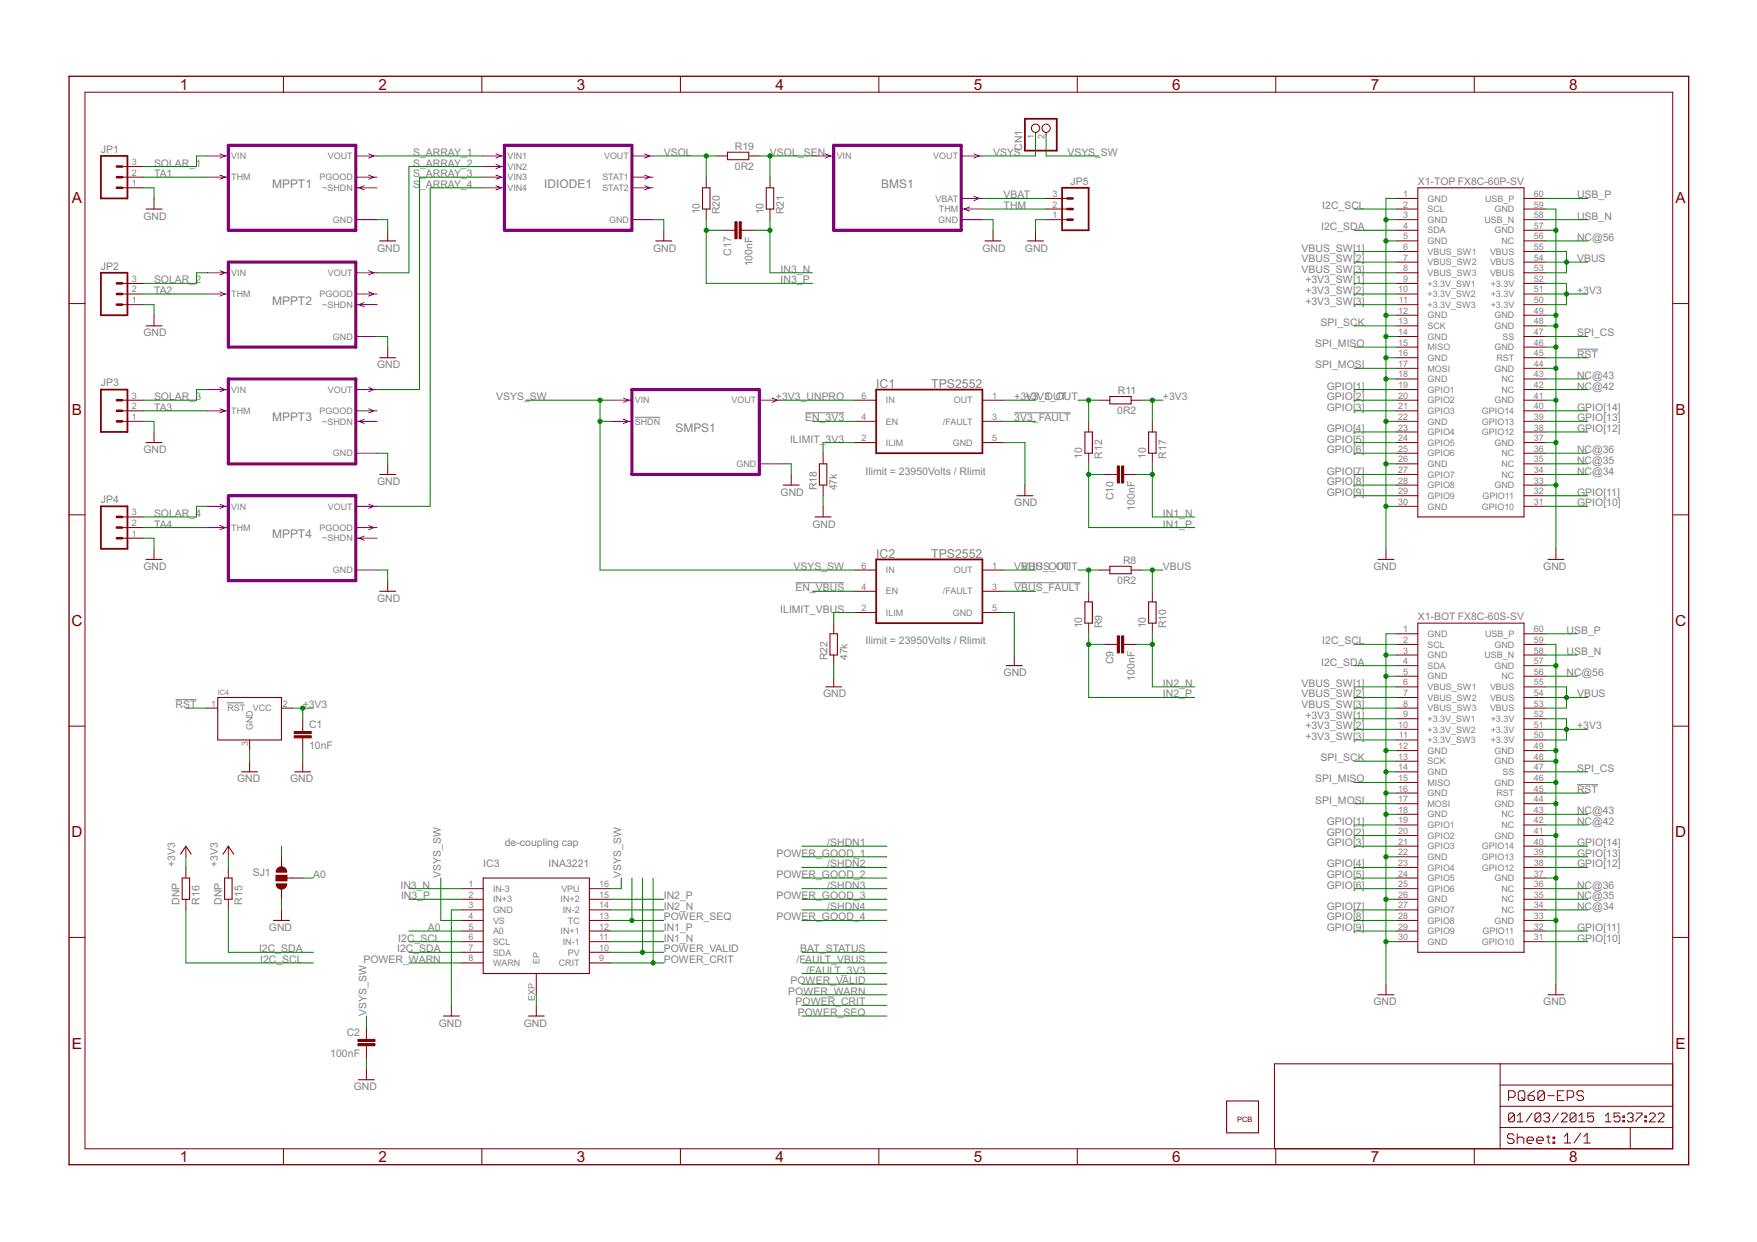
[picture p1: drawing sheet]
<svg xmlns="http://www.w3.org/2000/svg" width="420mm" height="297mm" viewBox="0 0 420 297" stroke-linecap="round" stroke-linejoin="round" font-family="sans-serif">
<defs><g id="words">
<g font-size="4.1" fill="#800000">
<text x="43" y="21.4">1</text>
<text x="90.5" y="21.4">2</text>
<text x="138" y="21.4">3</text>
<text x="185.4" y="21.4">4</text>
<text x="232.9" y="21.4">5</text>
<text x="280.3" y="21.4">6</text>
<text x="327.8" y="21.4">7</text>
<text x="375.3" y="21.4">8</text>
<text x="17.2" y="48.6">A</text>
<text x="400.7" y="48.6">A</text>
<text x="17.2" y="99.2">B</text>
<text x="400.7" y="99.2">B</text>
<text x="17.1" y="149.7">C</text>
<text x="400.6" y="149.7">C</text>
<text x="17.1" y="200.2">D</text>
<text x="400.6" y="200.2">D</text>
<text x="17.2" y="250.8">E</text>
<text x="400.7" y="250.8">E</text>
<text x="43" y="277.9">1</text>
<text x="90.5" y="277.9">2</text>
<text x="138" y="277.9">3</text>
<text x="185.4" y="277.9">4</text>
<text x="232.9" y="277.9">5</text>
<text x="280.3" y="277.9">6</text>
<text x="327.8" y="277.9">7</text>
<text x="375.3" y="277.9">8</text>
</g>
<g font-size="3.3" fill="#808080">
<text x="209.5" y="92.7">IC1</text>
<text x="222.7" y="92.7">TPS2552</text>
<text x="209.5" y="133.3">IC2</text>
<text x="222.7" y="133.3">TPS2552</text>
</g>
<g font-size="3.2" fill="#808080">
<text x="65.1" y="44.9">MPPT1</text>
<text x="130.2" y="44.9">IDIODE1</text>
<text x="210.7" y="44.9">BMS1</text>
<text x="65.1" y="72.8">MPPT2</text>
<text x="65.1" y="100.8">MPPT3</text>
<text x="161.5" y="103.3">SMPS1</text>
<text x="65.1" y="128.7">MPPT4</text>
</g>
<g font-size="2.8" fill="#808080">
<text x="175.7" y="35.8">R19</text>
<text x="24.1" y="36.5">JP1</text>
<text x="36.8" y="39.8">SOLAR_1</text>
<text x="98.8" y="37.3">S_ARRAY_1</text>
<text x="98.8" y="39.8">S_ARRAY_2</text>
<text x="158.7" y="37.3">VSOL</text>
<text x="175.7" y="40.6">0R2</text>
<text x="184.1" y="37.3">VSOL_SEN</text>
<text x="237.5" y="37.3">VSYS</text>
<text x="244.4" y="36" transform="rotate(-90 244.4 36)">CN1</text>
<text x="255.2" y="37.3">VSYS_SW</text>
<text x="36.8" y="42.4">TA1</text>
<text x="98.8" y="44.9">S</text>
<text x="98.8" y="42.4">S_ARRAY_3</text>
<text x="100.4" y="44.9">_ARRAY_4</text>
<text x="240" y="47.5">VBAT</text>
<text x="256" y="44.2">JP5</text>
<text x="339.1" y="44.2">X1-TOP FX8C-60P-SV</text>
<text x="377.1" y="47.5">USB_P</text>
<text x="34.3" y="52.5">GND</text>
<text x="167.4" y="51.3" transform="rotate(-90 167.4 51.3)">10</text>
<text x="172.2" y="51.3" transform="rotate(-90 172.2 51.3)">R20</text>
<text x="182.6" y="51.3" transform="rotate(-90 182.6 51.3)">10</text>
<text x="187.4" y="51.3" transform="rotate(-90 187.4 51.3)">R21</text>
<text x="240" y="50">THM</text>
<text x="316.2" y="50">I2C_SCL</text>
<text x="377.1" y="52.5">USB_N</text>
<text x="315.9" y="55.1">I2C_SDA</text>
<text x="377.1" y="57.6">NC@56</text>
<text x="24.1" y="64.5">JP2</text>
<text x="90.2" y="60.2">GND</text>
<text x="156.2" y="60.2">GND</text>
<text x="174.9" y="61.2" transform="rotate(-90 174.9 61.2)">C17</text>
<text x="179.9" y="63.7" transform="rotate(-90 179.9 63.7)">100nF</text>
<text x="186.7" y="65.2">IN3_N</text>
<text x="234.9" y="60.2">GND</text>
<text x="245.1" y="60.2">GND</text>
<text x="311.3" y="60.2">VBUS_SW[1]</text>
<text x="311.3" y="62.7">VBUS_SW[2]</text>
<text x="311.3" y="65.2">VBUS_SW[3]</text>
<text x="377.1" y="62.7">VBUS</text>
<text x="36.8" y="70.3">TA2</text>
<text x="36.8" y="67.8">SOLAR_2</text>
<text x="186.7" y="67.8">IN3_P</text>
<text x="312.2" y="70.3">+3V3_SW[2]</text>
<text x="312.2" y="67.8">+3V3_SW[1]</text>
<text x="377.1" y="70.3">+3V3</text>
<text x="312.2" y="72.8">+3V3_SW[3]</text>
<text x="315.8" y="77.9">SPI_SCK</text>
<text x="34.3" y="80.5">GND</text>
<text x="314.5" y="83">SPI_MISO</text>
<text x="377.1" y="80.5">SPI_CS</text>
<text x="90.2" y="88.1">GND</text>
<text x="314.5" y="88.1">SPI_MOSI</text>
<text x="377.1" y="85.5">RST</text>
<text x="24.1" y="92.4">JP3</text>
<text x="36.8" y="95.7">SOLAR_3</text>
<text x="118.7" y="95.7">VSYS_SW</text>
<text x="185.6" y="95.7">+3V3_UNPRO</text>
<text x="242.5" y="95.7">+3+V33V_3O_UOTUT</text>
<text x="267.3" y="94.2">R11</text>
<text x="278.1" y="95.7">+3V3</text>
<text x="317.3" y="93.2">GPIO[1]</text>
<text x="317.3" y="95.7">GPIO[2]</text>
<text x="377.1" y="90.6">NC@43</text>
<text x="377.1" y="93.2">NC@42</text>
<text x="36.8" y="98.2">TA3</text>
<text x="192.6" y="100.8">EN_3V3</text>
<text x="242.5" y="100.8">3V3_FAULT</text>
<text x="267.2" y="99">0R2</text>
<text x="317.3" y="98.2">GPIO[3]</text>
<text x="377.1" y="98.2">GPIO[14]</text>
<text x="377.1" y="100.8">GPIO[13]</text>
<text x="188.9" y="105.9">ILIMIT_</text>
<text x="197.4" y="105.9">3V3</text>
<text x="317.3" y="103.3">GPIO[4]</text>
<text x="317.3" y="105.9">GPIO[5]</text>
<text x="377.1" y="103.3">GPIO[12]</text>
<text x="34.3" y="108.4">GND</text>
<text x="207" y="113.5">Ilimit = 23950Volts / Rlimit</text>
<text x="258.8" y="109.7" transform="rotate(-90 258.8 109.7)">10</text>
<text x="263.6" y="109.7" transform="rotate(-90 263.6 109.7)">R12</text>
<text x="274" y="109.7" transform="rotate(-90 274 109.7)">10</text>
<text x="278.8" y="109.7" transform="rotate(-90 278.8 109.7)">R17</text>
<text x="317.3" y="108.4">GPIO[6]</text>
<text x="317.3" y="113.5">GPIO[7]</text>
<text x="377.1" y="108.4">NC@36</text>
<text x="377.1" y="110.9">NC@35</text>
<text x="377.1" y="113.5">NC@34</text>
<text x="90.2" y="116">GND</text>
<text x="186.7" y="118.6">GND</text>
<text x="195.3" y="117.3" transform="rotate(-90 195.3 117.3)">R18</text>
<text x="200.1" y="117.3" transform="rotate(-90 200.1 117.3)">47k</text>
<text x="266.3" y="119.6" transform="rotate(-90 266.3 119.6)">C10</text>
<text x="317.3" y="116">GPIO[8]</text>
<text x="317.3" y="118.6">GPIO[9]</text>
<text x="377.1" y="118.6">GPIO[11]</text>
<text x="24.1" y="120.3">JP4</text>
<text x="36.8" y="123.6">SOLAR_4</text>
<text x="242.5" y="121.1">GND</text>
<text x="271.4" y="122.1" transform="rotate(-90 271.4 122.1)">100nF</text>
<text x="278.1" y="123.6">IN1_N</text>
<text x="377.1" y="121.1">GPIO[10]</text>
<text x="36.8" y="126.2">TA4</text>
<text x="194.3" y="126.2">GND</text>
<text x="278.1" y="126.2">IN1_P</text>
<text x="34.3" y="136.3">GND</text>
<text x="189.8" y="136.3">VSYS_SW</text>
<text x="242.5" y="136.3">VBUS_OUT</text>
<text x="244.3" y="136.3">VBUS_OUT</text>
<text x="268.6" y="134.8">R8</text>
<text x="278.1" y="136.3">VBUS</text>
<text x="328.4" y="136.3">GND</text>
<text x="369.1" y="136.3">GND</text>
<text x="90.2" y="144">GND</text>
<text x="190.2" y="141.4">EN_VBUS</text>
<text x="242.5" y="141.4">VBUS_FAULT</text>
<text x="267.2" y="139.6">0R2</text>
<text x="186.6" y="146.5">ILIMIT_VBUS</text>
<text x="339.1" y="148.3">X1-BOT FX8C-60S-SV</text>
<text x="207" y="154.1">Ilimit = 23950Volts / Rlimit</text>
<text x="258.8" y="150.3" transform="rotate(-90 258.8 150.3)">10</text>
<text x="263.6" y="150.3" transform="rotate(-90 263.6 150.3)">R9</text>
<text x="274" y="150.3" transform="rotate(-90 274 150.3)">10</text>
<text x="278.8" y="150.3" transform="rotate(-90 278.8 150.3)">R10</text>
<text x="316.2" y="154.1">I2C_SCL</text>
<text x="374.6" y="151.6">USB_P</text>
<text x="197.9" y="157.9" transform="rotate(-90 197.9 157.9)">R22</text>
<text x="202.7" y="157.9" transform="rotate(-90 202.7 157.9)">47k</text>
<text x="240" y="161.7">GND</text>
<text x="266.3" y="158.8" transform="rotate(-90 266.3 158.8)">C9</text>
<text x="315.9" y="159.2">I2C_SDA</text>
<text x="374.6" y="156.7">USB_N</text>
<text x="374.6" y="161.7">NC@56</text>
<text x="196.8" y="166.8">GND</text>
<text x="271.4" y="162.8" transform="rotate(-90 271.4 162.8)">100nF</text>
<text x="278.1" y="166.8">IN2_P</text>
<text x="278.1" y="164.3">IN2_N</text>
<text x="311.3" y="164.3">VBUS_SW[1]</text>
<text x="311.3" y="166.8">VBUS_SW[2]</text>
<text x="377.1" y="166.8">VBUS</text>
<text x="42" y="169.4">RST</text>
<text x="72.4" y="169.4">+3V3</text>
<text x="311.3" y="169.4">VBUS_SW[3]</text>
<text x="312.2" y="171.9">+3V3_SW[1]</text>
<text x="73.9" y="179.1">10nF</text>
<text x="73.9" y="174.1">C1</text>
<text x="312.2" y="174.4">+3V3_SW[2]</text>
<text x="312.2" y="177">+3V3_SW[3]</text>
<text x="377.1" y="174.4">+3V3</text>
<text x="315.8" y="182.1">SPI_SCK</text>
<text x="377.1" y="184.6">SPI_CS</text>
<text x="56.7" y="187.1">GND</text>
<text x="69.4" y="187.1">GND</text>
<text x="314.5" y="187.1">SPI_MISO</text>
<text x="377.1" y="189.7">RST</text>
<text x="314.5" y="192.2">SPI_MOSI</text>
<text x="317.3" y="197.3">GPIO[1]</text>
<text x="377.1" y="194.7">NC@43</text>
<text x="377.1" y="197.3">NC@42</text>
<text x="120.7" y="202.4">de-coupling cap</text>
<text x="197.8" y="202.4">/SHDN1</text>
<text x="317.3" y="199.8">GPIO[2]</text>
<text x="317.3" y="202.4">GPIO[3]</text>
<text x="377.1" y="202.4">GPIO[14]</text>
<text x="41.9" y="207.4" transform="rotate(-90 41.9 207.4)">+3V3</text>
<text x="52.1" y="207.4" transform="rotate(-90 52.1 207.4)">+3V3</text>
<text x="60.4" y="209.6">SJ1</text>
<text x="74.9" y="210">A0</text>
<text x="105.4" y="210" transform="rotate(-90 105.4 210)">VSYS_SW</text>
<text x="115.6" y="207.4">IC3</text>
<text x="131.2" y="207.4">INA3221</text>
<text x="148.6" y="210" transform="rotate(-90 148.6 210)">VSYS_SW</text>
<text x="185.7" y="210">POWER_GOOD_2</text>
<text x="185.7" y="204.9">POWER_GOOD_1</text>
<text x="197.8" y="207.4">/SHDN2</text>
<text x="317.3" y="207.4">GPIO[4]</text>
<text x="317.3" y="210">GPIO[5]</text>
<text x="377.1" y="204.9">GPIO[13]</text>
<text x="377.1" y="207.4">GPIO[12]</text>
<text x="95.8" y="212.5">IN3_N</text>
<text x="95.9" y="215.1">IN3_P</text>
<text x="158.7" y="215.1">IN2_P</text>
<text x="185.7" y="215.1">POWER_GOOD_3</text>
<text x="197.8" y="212.5">/SHDN3</text>
<text x="317.3" y="212.5">GPIO[6]</text>
<text x="377.1" y="212.5">NC@36</text>
<text x="377.1" y="215.1">NC@35</text>
<text x="42.9" y="216.3" transform="rotate(-90 42.9 216.3)">DNP</text>
<text x="47.7" y="216.3" transform="rotate(-90 47.7 216.3)">R16</text>
<text x="53.1" y="216.3" transform="rotate(-90 53.1 216.3)">DNP</text>
<text x="57.9" y="216.3" transform="rotate(-90 57.9 216.3)">R15</text>
<text x="158.7" y="217.6">IN2_N</text>
<text x="158.7" y="220.1">POWER_SEQ</text>
<text x="185.7" y="220.1">POWER_GOOD_4</text>
<text x="197.8" y="217.6">/SHDN4</text>
<text x="317.3" y="217.6">GPIO[7]</text>
<text x="317.3" y="220.1">GPIO[8]</text>
<text x="377.1" y="217.6">NC@34</text>
<text x="61.9" y="227.8">I2C_SDA</text>
<text x="64.3" y="222.7">GND</text>
<text x="95" y="227.8">I2C_SDA</text>
<text x="95.2" y="225.2">I2C_SCL</text>
<text x="102.3" y="222.7">A0</text>
<text x="158.7" y="222.7">IN1_P</text>
<text x="158.7" y="225.2">IN1_N</text>
<text x="158.7" y="227.8">POWER_VALID</text>
<text x="191.4" y="227.8">BAT_STATUS</text>
<text x="317.3" y="222.7">GPIO[9]</text>
<text x="377.1" y="222.7">GPIO[11]</text>
<text x="377.1" y="225.2">GPIO[10]</text>
<text x="62.2" y="230.3">I2C_SCL</text>
<text x="86.9" y="230.3">POWER_WARN</text>
<text x="158.7" y="230.3">POWER_CRIT</text>
<text x="190.5" y="230.3">/FAULT_VBUS</text>
<text x="192.8" y="232.8">/FAULT_3V3</text>
<text x="188.5" y="237.9">POWER_WARN</text>
<text x="189" y="235.4">POWER_VALID</text>
<text x="87.6" y="243" transform="rotate(-90 87.6 243)">VSYS_SW</text>
<text x="104.9" y="245.5">GND</text>
<text x="125.3" y="245.5">GND</text>
<text x="190.2" y="240.5">POWER_CRIT</text>
<text x="190.8" y="243">POWER_SEQ</text>
<text x="328.4" y="240.5">GND</text>
<text x="369.1" y="240.5">GND</text>
<text x="82.9" y="247.7">C2</text>
<text x="79" y="252.8">100nF</text>
<text x="84.6" y="260.8">GND</text>
</g>
<g font-size="2.4" fill="#808080">
<text x="247.3" y="33.2" transform="rotate(-90 247.3 33.2)">1</text>
<text x="249.8" y="33.2" transform="rotate(-90 249.8 33.2)">2</text>
<text x="31.5" y="39.5">3</text>
<text x="55.3" y="38.1">VIN</text>
<text x="78.4" y="38.1">VOUT</text>
<text x="121.3" y="38.1">VIN1</text>
<text x="121.3" y="40.6">VIN2</text>
<text x="144.5" y="38.1">VOUT</text>
<text x="200.1" y="38.1">VIN</text>
<text x="223.2" y="38.1">VOUT</text>
<text x="31.5" y="44.6">1</text>
<text x="31.5" y="42">2</text>
<text x="55.3" y="43.1">THM</text>
<text x="76.4" y="43.1">PGOOD</text>
<text x="77.1" y="45.7">~SHDN</text>
<text x="121.3" y="43.1">VIN3</text>
<text x="121.3" y="45.7">VIN4</text>
<text x="144.1" y="43.1">STAT1</text>
<text x="144.1" y="45.7">STAT2</text>
<text x="251.7" y="47.1">3</text>
<text x="335.5" y="47.1">1</text>
<text x="366.8" y="47.1">60</text>
<text x="79.6" y="53.3">GND</text>
<text x="145.6" y="53.3">GND</text>
<text x="223.7" y="48.2">VBAT</text>
<text x="224.4" y="53.3">GND</text>
<text x="224.5" y="50.8">THM</text>
<text x="251.7" y="52.2">1</text>
<text x="251.7" y="49.6">2</text>
<text x="335.5" y="52.2">3</text>
<text x="335.5" y="49.6">2</text>
<text x="341.4" y="48.2">GND</text>
<text x="341.4" y="53.3">GND</text>
<text x="341.4" y="50.8">SCL</text>
<text x="355" y="53.3">USB_N</text>
<text x="355.1" y="48.2">USB_P</text>
<text x="357.3" y="50.8">GND</text>
<text x="366.8" y="49.6">59</text>
<text x="366.8" y="52.2">58</text>
<text x="335.5" y="57.3">5</text>
<text x="335.5" y="54.7">4</text>
<text x="335.5" y="59.8">6</text>
<text x="341.4" y="58.4">GND</text>
<text x="341.4" y="55.8">SDA</text>
<text x="357.3" y="55.8">GND</text>
<text x="359" y="58.4">NC</text>
<text x="366.8" y="57.3">56</text>
<text x="366.8" y="54.7">57</text>
<text x="366.8" y="59.8">55</text>
<text x="55.3" y="66">VIN</text>
<text x="78.4" y="66">VOUT</text>
<text x="335.5" y="62.3">7</text>
<text x="335.5" y="64.9">8</text>
<text x="341.4" y="60.9">VBUS_SW1</text>
<text x="341.4" y="63.5">VBUS_SW2</text>
<text x="341.4" y="66">VBUS_SW3</text>
<text x="356.3" y="66">VBUS</text>
<text x="356.3" y="63.5">VBUS</text>
<text x="356.3" y="60.9">VBUS</text>
<text x="366.8" y="64.9">53</text>
<text x="366.8" y="62.3">54</text>
<text x="31.5" y="70">2</text>
<text x="31.5" y="67.4">3</text>
<text x="55.3" y="71.1">THM</text>
<text x="76.4" y="71.1">PGOOD</text>
<text x="334.3" y="70">10</text>
<text x="335.5" y="67.4">9</text>
<text x="341.4" y="68.5">+3.3V_SW1</text>
<text x="341.4" y="71.1">+3.3V_SW2</text>
<text x="356.5" y="71.1">+3.3V</text>
<text x="356.5" y="68.5">+3.3V</text>
<text x="366.8" y="70">51</text>
<text x="366.8" y="67.4">52</text>
<text x="31.5" y="72.5">1</text>
<text x="77.1" y="73.6">~SHDN</text>
<text x="334.3" y="75">12</text>
<text x="334.3" y="77.6">13</text>
<text x="334.5" y="72.5">11</text>
<text x="341.4" y="73.6">+3.3V_SW3</text>
<text x="341.4" y="76.2">GND</text>
<text x="356.5" y="73.6">+3.3V</text>
<text x="357.3" y="76.2">GND</text>
<text x="366.8" y="72.5">50</text>
<text x="366.8" y="77.6">48</text>
<text x="366.8" y="75">49</text>
<text x="79.6" y="81.2">GND</text>
<text x="334.3" y="80.1">14</text>
<text x="334.3" y="82.7">15</text>
<text x="341.4" y="81.2">GND</text>
<text x="341.4" y="83.8">MISO</text>
<text x="341.4" y="78.7">SCK</text>
<text x="357.3" y="83.8">GND</text>
<text x="357.3" y="78.7">GND</text>
<text x="359.3" y="81.2">SS</text>
<text x="366.8" y="82.7">46</text>
<text x="366.8" y="80.1">47</text>
<text x="334.3" y="85.2">16</text>
<text x="334.3" y="87.7">17</text>
<text x="341.4" y="86.3">GND</text>
<text x="341.4" y="88.8">MOSI</text>
<text x="357.3" y="88.8">GND</text>
<text x="357.8" y="86.3">RST</text>
<text x="366.8" y="87.7">44</text>
<text x="366.8" y="85.2">45</text>
<text x="31.5" y="95.4">3</text>
<text x="55.3" y="93.9">VIN</text>
<text x="78.4" y="93.9">VOUT</text>
<text x="206" y="95.4">6</text>
<text x="237.3" y="95.4">1</text>
<text x="334.3" y="90.3">18</text>
<text x="334.3" y="92.8">19</text>
<text x="334.3" y="95.4">20</text>
<text x="341.4" y="91.4">GND</text>
<text x="341.4" y="93.9">GPIO1</text>
<text x="359" y="93.9">NC</text>
<text x="359" y="91.4">NC</text>
<text x="366.8" y="95.4">41</text>
<text x="366.8" y="92.8">42</text>
<text x="366.8" y="90.3">43</text>
<text x="31.5" y="100.4">1</text>
<text x="31.5" y="97.9">2</text>
<text x="55.3" y="99">THM</text>
<text x="76.4" y="99">PGOOD</text>
<text x="77.1" y="101.5">~SHDN</text>
<text x="151.8" y="96.5">VIN</text>
<text x="151.8" y="101.5">SHDN</text>
<text x="174.9" y="96.5">VOUT</text>
<text x="206" y="100.4">4</text>
<text x="211.9" y="96.5">IN</text>
<text x="211.9" y="101.5">EN</text>
<text x="225.5" y="101.5">/FAULT</text>
<text x="228.1" y="96.5">OUT</text>
<text x="237.3" y="100.4">3</text>
<text x="334.3" y="100.4">22</text>
<text x="334.3" y="97.9">21</text>
<text x="341.4" y="101.5">GND</text>
<text x="341.4" y="96.5">GPIO2</text>
<text x="341.4" y="99">GPIO3</text>
<text x="354.4" y="101.5">GPIO13</text>
<text x="354.4" y="99">GPIO14</text>
<text x="357.3" y="96.5">GND</text>
<text x="366.8" y="100.4">39</text>
<text x="366.8" y="97.9">40</text>
<text x="206" y="105.5">2</text>
<text x="211.9" y="106.6">ILIM</text>
<text x="227.8" y="106.6">GND</text>
<text x="237.3" y="105.5">5</text>
<text x="334.3" y="103">23</text>
<text x="334.3" y="105.5">24</text>
<text x="341.4" y="104.1">GPIO4</text>
<text x="341.4" y="106.6">GPIO5</text>
<text x="354.4" y="104.1">GPIO12</text>
<text x="357.3" y="106.6">GND</text>
<text x="366.8" y="105.5">37</text>
<text x="366.8" y="103">38</text>
<text x="79.6" y="109.2">GND</text>
<text x="176.1" y="111.7">GND</text>
<text x="334.3" y="110.6">26</text>
<text x="334.3" y="108">25</text>
<text x="334.3" y="113.1">27</text>
<text x="341.4" y="111.7">GND</text>
<text x="341.4" y="109.2">GPIO6</text>
<text x="359" y="111.7">NC</text>
<text x="359" y="109.2">NC</text>
<text x="366.8" y="113.1">34</text>
<text x="366.8" y="110.6">35</text>
<text x="366.8" y="108">36</text>
<text x="334.3" y="115.7">28</text>
<text x="334.3" y="118.2">29</text>
<text x="341.4" y="114.2">GPIO7</text>
<text x="341.4" y="116.8">GPIO8</text>
<text x="341.4" y="119.3">GPIO9</text>
<text x="354.5" y="119.3">GPIO11</text>
<text x="357.3" y="116.8">GND</text>
<text x="359" y="114.2">NC</text>
<text x="366.8" y="115.7">33</text>
<text x="366.8" y="118.2">32</text>
<text x="31.5" y="125.8">2</text>
<text x="31.5" y="123.3">3</text>
<text x="55.3" y="121.9">VIN</text>
<text x="78.4" y="121.9">VOUT</text>
<text x="334.3" y="120.7">30</text>
<text x="341.4" y="121.9">GND</text>
<text x="354.4" y="121.9">GPIO10</text>
<text x="366.8" y="120.7">31</text>
<text x="31.5" y="128.4">1</text>
<text x="55.3" y="126.9">THM</text>
<text x="76.4" y="126.9">PGOOD</text>
<text x="77.1" y="129.5">~SHDN</text>
<text x="79.6" y="137.1">GND</text>
<text x="206" y="136">6</text>
<text x="211.9" y="137.1">IN</text>
<text x="228.1" y="137.1">OUT</text>
<text x="237.3" y="136">1</text>
<text x="206" y="141.1">4</text>
<text x="211.9" y="142.2">EN</text>
<text x="225.5" y="142.2">/FAULT</text>
<text x="237.3" y="141.1">3</text>
<text x="206" y="146.1">2</text>
<text x="211.9" y="147.3">ILIM</text>
<text x="227.8" y="147.3">GND</text>
<text x="237.3" y="146.1">5</text>
<text x="335.5" y="151.2">1</text>
<text x="335.5" y="153.8">2</text>
<text x="341.4" y="152.3">GND</text>
<text x="341.4" y="154.9">SCL</text>
<text x="355.1" y="152.3">USB_P</text>
<text x="357.3" y="154.9">GND</text>
<text x="366.8" y="153.8">59</text>
<text x="366.8" y="151.2">60</text>
<text x="335.5" y="156.3">3</text>
<text x="335.5" y="161.4">5</text>
<text x="335.5" y="158.8">4</text>
<text x="341.4" y="157.4">GND</text>
<text x="341.4" y="160">SDA</text>
<text x="355" y="157.4">USB_N</text>
<text x="357.3" y="160">GND</text>
<text x="366.8" y="161.4">56</text>
<text x="366.8" y="158.8">57</text>
<text x="366.8" y="156.3">58</text>
<text x="335.5" y="163.9">6</text>
<text x="335.5" y="166.5">7</text>
<text x="341.4" y="162.5">GND</text>
<text x="341.4" y="165">VBUS_SW1</text>
<text x="341.4" y="167.6">VBUS_SW2</text>
<text x="356.3" y="167.6">VBUS</text>
<text x="356.3" y="165">VBUS</text>
<text x="359" y="162.5">NC</text>
<text x="366.8" y="166.5">54</text>
<text x="366.8" y="163.9">55</text>
<text x="50.5" y="169">1</text>
<text x="54.4" y="170.1">RST</text>
<text x="60.5" y="170.1">VCC</text>
<text x="67.7" y="169">2</text>
<text x="335.5" y="171.5">9</text>
<text x="335.5" y="169">8</text>
<text x="341.4" y="172.7">+3.3V_SW1</text>
<text x="341.4" y="170.1">VBUS_SW3</text>
<text x="356.3" y="170.1">VBUS</text>
<text x="356.5" y="172.7">+3.3V</text>
<text x="366.8" y="171.5">52</text>
<text x="366.8" y="169">53</text>
<text x="59.3" y="178.5" transform="rotate(-90 59.3 178.5)">3</text>
<text x="60.4" y="174.6" transform="rotate(-90 60.4 174.6)">GND</text>
<text x="334.3" y="174.1">10</text>
<text x="334.3" y="179.2">12</text>
<text x="334.5" y="176.6">11</text>
<text x="341.4" y="175.2">+3.3V_SW2</text>
<text x="341.4" y="177.7">+3.3V_SW3</text>
<text x="356.5" y="177.7">+3.3V</text>
<text x="356.5" y="175.2">+3.3V</text>
<text x="366.8" y="176.6">50</text>
<text x="366.8" y="174.1">51</text>
<text x="366.8" y="179.2">49</text>
<text x="334.3" y="184.2">14</text>
<text x="334.3" y="181.7">13</text>
<text x="341.4" y="180.3">GND</text>
<text x="341.4" y="185.4">GND</text>
<text x="341.4" y="182.8">SCK</text>
<text x="357.3" y="182.8">GND</text>
<text x="357.3" y="180.3">GND</text>
<text x="359.3" y="185.4">SS</text>
<text x="366.8" y="181.7">48</text>
<text x="366.8" y="184.2">47</text>
<text x="334.3" y="189.3">16</text>
<text x="334.3" y="186.8">15</text>
<text x="334.3" y="191.9">17</text>
<text x="341.4" y="190.4">GND</text>
<text x="341.4" y="187.9">MISO</text>
<text x="357.3" y="187.9">GND</text>
<text x="357.8" y="190.4">RST</text>
<text x="366.8" y="191.9">44</text>
<text x="366.8" y="186.8">46</text>
<text x="366.8" y="189.3">45</text>
<text x="334.3" y="194.4">18</text>
<text x="334.3" y="196.9">19</text>
<text x="341.4" y="195.5">GND</text>
<text x="341.4" y="193">MOSI</text>
<text x="357.3" y="193">GND</text>
<text x="359" y="195.5">NC</text>
<text x="366.8" y="196.9">42</text>
<text x="366.8" y="194.4">43</text>
<text x="334.3" y="199.5">20</text>
<text x="334.3" y="202">21</text>
<text x="341.4" y="198">GPIO1</text>
<text x="341.4" y="200.6">GPIO2</text>
<text x="341.4" y="203.1">GPIO3</text>
<text x="354.4" y="203.1">GPIO14</text>
<text x="357.3" y="200.6">GND</text>
<text x="359" y="198">NC</text>
<text x="366.8" y="199.5">41</text>
<text x="366.8" y="202">40</text>
<text x="334.3" y="204.6">22</text>
<text x="334.3" y="207.1">23</text>
<text x="334.3" y="209.6">24</text>
<text x="341.4" y="205.7">GND</text>
<text x="341.4" y="208.2">GPIO4</text>
<text x="354.4" y="208.2">GPIO12</text>
<text x="354.4" y="205.7">GPIO13</text>
<text x="366.8" y="209.6">37</text>
<text x="366.8" y="207.1">38</text>
<text x="366.8" y="204.6">39</text>
<text x="112" y="212.2">1</text>
<text x="112" y="214.7">2</text>
<text x="117.9" y="213.3">IN-3</text>
<text x="117.9" y="215.8">IN+3</text>
<text x="134" y="215.8">IN+2</text>
<text x="134.2" y="213.3">VPU</text>
<text x="143.3" y="214.7">15</text>
<text x="143.3" y="212.2">16</text>
<text x="334.3" y="214.7">26</text>
<text x="334.3" y="212.2">25</text>
<text x="341.4" y="215.8">GND</text>
<text x="341.4" y="210.7">GPIO5</text>
<text x="341.4" y="213.3">GPIO6</text>
<text x="357.3" y="210.7">GND</text>
<text x="359" y="215.8">NC</text>
<text x="359" y="213.3">NC</text>
<text x="366.8" y="214.7">35</text>
<text x="366.8" y="212.2">36</text>
<text x="112" y="217.2">3</text>
<text x="112" y="219.8">4</text>
<text x="117.9" y="218.4">GND</text>
<text x="117.9" y="220.9">VS</text>
<text x="134.6" y="218.4">IN-2</text>
<text x="135.8" y="220.9">TC</text>
<text x="143.3" y="219.8">13</text>
<text x="143.3" y="217.2">14</text>
<text x="334.3" y="217.2">27</text>
<text x="334.3" y="219.8">28</text>
<text x="341.4" y="218.4">GPIO7</text>
<text x="341.4" y="220.9">GPIO8</text>
<text x="357.3" y="220.9">GND</text>
<text x="359" y="218.4">NC</text>
<text x="366.8" y="219.8">33</text>
<text x="366.8" y="217.2">34</text>
<text x="112" y="222.3">5</text>
<text x="112" y="224.9">6</text>
<text x="112" y="227.4">7</text>
<text x="117.9" y="223.4">A0</text>
<text x="117.9" y="226">SCL</text>
<text x="134" y="223.4">IN+1</text>
<text x="134.6" y="226">IN-1</text>
<text x="143.3" y="227.4">10</text>
<text x="143.3" y="224.9">11</text>
<text x="143.3" y="222.3">12</text>
<text x="334.3" y="224.9">30</text>
<text x="334.3" y="222.3">29</text>
<text x="341.4" y="226">GND</text>
<text x="341.4" y="223.4">GPIO9</text>
<text x="354.4" y="226">GPIO10</text>
<text x="354.5" y="223.4">GPIO11</text>
<text x="366.8" y="224.9">31</text>
<text x="366.8" y="222.3">32</text>
<text x="112" y="229.9">8</text>
<text x="117.9" y="228.5">SDA</text>
<text x="117.9" y="231.1">WARN</text>
<text x="129" y="230.5" transform="rotate(-90 129 230.5)">EP</text>
<text x="133.6" y="231.1">CRIT</text>
<text x="135.8" y="228.5">PV</text>
<text x="143.3" y="229.9">9</text>
<text x="127.9" y="239.4" transform="rotate(-90 127.9 239.4)">EXP</text>
</g>
<text font-size="2" fill="#808080" x="52.1" y="166.2">IC4</text>
<text font-size="2" fill="#800000" x="295.9" y="268.4">PCB</text>
</g></defs>
<path d="M54.4 168.1h3.8" fill="none" stroke="#808080" stroke-width=".25"/>
<path d="M151.8 99.8h6.1M192.6 98.7h9.3M242.5 98.7h13.5M377.1 83.5h5.1M190.2 139.4h11.7M242.5 139.4h15.9M42 167.3h5M377.1 187.6h5.1" fill="none" stroke="#808080" stroke-width=".24"/>
<g fill="none" stroke="#800000" stroke-width=".24">
<path d="M67.8 18.2v3.9M115.2 18.2v3.9M162.7 18.2v3.9M210.2 18.2v3.9M257.6 18.2v3.9M305.1 18.2v3.9M352.6 18.2v3.9M20.3 22.1h379.7v252.6h-379.7zM29.2 39.8h5.1M171.4 37.3h2.6M179 37.3h2.6M247.6 31.7v.5"/>
<path d="M250.2 31.7v.5M29.2 44.9h5.1M29.2 42.4h5.1M36.8 47.5v2.5M92.7 55.1v2.5M158.7 55.1v2.5M168.9 42.4v2.5M168.9 50v2.5M172.7 55.1h3M177.3 55.1h3M184.1 42.4v2.5M184.1 50v2.5"/>
<path d="M237.5 55.1v2.5M247.6 55.1v2.5M250.2 52.5h5M250.2 50h5M250.2 47.5h5M334 55.1h5M334 52.5h5M334 50h5M334 47.5h5M334 57.6h5M364.4 55.1h5.1M364.4 52.5h5.1"/>
<path d="M364.4 50h5.1M364.4 47.5h5.1M364.4 57.6h5.1M16.5 72.6h3.8M29.2 72.9h5.1M29.2 70.3h5.1M29.2 67.8h5.1M36.8 75.4v2.5M334 72.9h5M334 70.3h5M334 67.8h5M334 75.4h5"/>
<path d="M334 77.9h5M334 65.2h5M334 62.7h5M334 60.2h5M364.4 72.9h5.1M364.4 70.3h5.1M364.4 67.8h5.1M364.4 75.4h5.1M364.4 77.9h5.1M364.4 65.2h5.1M364.4 62.7h5.1M364.4 60.2h5.1"/>
<path d="M400 72.6h3.8M29.2 95.7h5.1M29.2 98.3h5.1M92.7 83v2.6M204.4 95.7h5.1M234.9 95.7h5.1M262.9 95.7h2.5M270.5 95.7h2.5M334 95.7h5M334 98.3h5M334 80.5h5M334 85.6h5"/>
<path d="M334 90.6h5M334 93.2h5M334 88.1h5M334 83h5M364.4 95.7h5.1M364.4 98.3h5.1M364.4 80.5h5.1M364.4 85.6h5.1M364.4 90.6h5.1M364.4 93.2h5.1M364.4 88.1h5.1M364.4 83h5.1"/>
<path d="M29.2 100.8h5.1M36.8 103.3v2.6M92.7 110.9v2.6M189.2 113.5v2.5M196.8 108.4v2.5M196.8 116v2.6M204.4 100.8h5.1M204.4 105.9h5.1M234.9 100.8h5.1M234.9 105.9h5.1M245.1 116v2.6M260.3 100.8v2.5"/>
<path d="M260.3 108.4v2.5M264.1 113.5h3.1M268.7 113.5h3.1M275.6 100.8v2.5M275.6 108.4v2.5M334 113.5h5M334 100.8h5M334 105.9h5M334 110.9h5M334 116h5M334 108.4h5M334 103.3h5"/>
<path d="M334 118.6h5M364.4 113.5h5.1M364.4 100.8h5.1M364.4 105.9h5.1M364.4 110.9h5.1M364.4 116h5.1M364.4 108.4h5.1M364.4 103.3h5.1M364.4 118.6h5.1M16.5 123.1h3.8M29.2 128.7h5.1M29.2 126.2h5.1"/>
<path d="M29.2 123.6h5.1M36.8 131.3v2.5M92.7 138.9v2.5M196.8 121.1v2.5M204.4 136.3h5.1M234.9 136.3h5.1M262.9 136.3h2.5M270.5 136.3h2.5M331.4 131.3v2.5M334 121.1h5M364.4 121.1h5.1M372.1 131.3v2.5"/>
<path d="M400 123.1h3.8M199.4 149v2.6M199.4 156.7v2.5M204.4 141.4h5.1M204.4 146.5h5.1M234.9 141.4h5.1M234.9 146.5h5.1M242.5 156.7v2.5M260.3 141.4v2.6M260.3 149v2.6M264.1 154.1h3.1M268.7 154.1h3.1"/>
<path d="M275.6 141.4v2.6M275.6 149v2.6M334 154.1h5M334 151.6h5M334 156.7h5M334 159.2h5M364.4 154.1h5.1M364.4 151.6h5.1M364.4 156.7h5.1M364.4 159.2h5.1M16.5 173.7h3.8M49.5 169.4h2.6"/>
<path d="M59.7 177v2.5M67.3 169.4h2.5M72.4 171.9v3M72.4 176.5v3M199.4 161.7v2.6M334 169.4h5M334 177h5M334 174.4h5M334 171.9h5M334 179.5h5M334 161.7h5M334 166.8h5"/>
<path d="M334 164.3h5M364.4 169.4h5.1M364.4 177h5.1M364.4 174.4h5.1M364.4 171.9h5.1M364.4 179.5h5.1M364.4 161.7h5.1M364.4 166.8h5.1M364.4 164.3h5.1M400 173.7h3.8M59.7 182.1v2.5M72.4 182.1v2.5"/>
<path d="M334 184.6h5M334 189.7h5M334 194.8h5M334 199.8h5M334 197.3h5M334 192.2h5M334 187.1h5M334 182.1h5M364.4 184.6h5.1M364.4 189.7h5.1M364.4 194.8h5.1M364.4 199.8h5.1"/>
<path d="M364.4 197.3h5.1M364.4 192.2h5.1M364.4 187.1h5.1M364.4 182.1h5.1M44.4 202.4v2.5M44.4 207.5v2.5M44.4 215.1v2.5M54.6 202.4v2.5M54.6 207.5v2.5M54.6 215.1v2.5M66 209.4h2.6v1.2h-2.6zM67.3 204.9v2.6"/>
<path d="M67.3 212.5v2.6M67.3 217.6v2.5M68.6 210h3.8M110.5 212.5h5M110.5 215.1h5M110.5 217.6h5M140.9 212.5h5.1M140.9 215.1h5.1M140.9 217.6h5.1M334 212.5h5M334 215.1h5M334 217.6h5"/>
<path d="M334 204.9h5M334 210h5M334 202.4h5M334 207.5h5M364.4 212.5h5.1M364.4 215.1h5.1M364.4 217.6h5.1M364.4 204.9h5.1M364.4 210h5.1M364.4 202.4h5.1M364.4 207.5h5.1M16.5 224.2h3.8"/>
<path d="M110.5 220.1h5M110.5 222.7h5M110.5 225.2h5M110.5 227.8h5M110.5 230.3h5M128.2 232.8v5.1M140.9 220.1h5.1M140.9 222.7h5.1M140.9 225.2h5.1M140.9 227.8h5.1M140.9 230.3h5.1M331.4 235.4v2.5"/>
<path d="M334 220.1h5M334 222.7h5M334 225.2h5M364.4 220.1h5.1M364.4 222.7h5.1M364.4 225.2h5.1M372.1 235.4v2.5M400 224.2h3.8M87.6 245.5v3.1M87.6 250.1v3.1M87.6 255.7v2.5M107.9 240.5v2.5"/>
<path d="M128.2 240.5v2.5M358.7 254.4v20.3M358.7 259.5h41.3M400 254.4h-95.2v20.3M67.8 274.7v3.9M115.2 274.7v3.9M162.7 274.7v3.9M210.2 274.7v3.9M257.6 274.7v3.9M305.1 274.7v3.9M352.6 274.7v3.9M358.7 269.7h41.3"/>
<path d="M358.7 264.6h41.3M360.7 262.4h1.2l.4-.4v-.7l-.4-.4h-1.2v2.3M362.1 271.5l-.4-.3h-.8l-.4 .3v.4l.4 .4h.8l.4 .4v.4l-.4 .4h-.8l-.4-.4M362.1 266.6l-.3-.4h-.7l-.4 .4v1.3M362.1 266.6v1.3l-.3 .4h-.7l-.4-.4M362.1 266.6l-1.4 1.3M362.8 271.2v2.3M362.8 272.3l.4-.4h.8l.4 .4v1.2M362.8 266.9l.7-.7v2.1M362.8 268.3h1.4M363.1 261.3l.4-.4h.8l.3 .4v1.5l-.3 .4h-.8l-.4-.4zM363.9 262.4l.7 .8"/>
<path d="M365.2 272.7h1.5v-.4l-.4-.4h-.8l-.3 .4v.8l.3 .4h.8M365.4 262h1.2l.4 .4v.4l-.4 .4h-.8l-.4-.4zM366.4 266.2l-1.5 2.1M367 260.9l-.8 .4-.8 .7M367.5 272.7h1.6v-.4l-.4-.4h-.8l-.4 .4v.8l.4 .4h.8M368.4 266.6l-.3-.4h-.7l-.3 .4v1.3M368.4 266.6v1.3l-.3 .4h-.7l-.3-.4M368.4 266.6l-1.3 1.3M369.1 266.6l.4-.4h.7l.3 .4v.3l-.3 .4M369.3 261.3l-.4-.4h-.7l-.5 .4v1.5M369.3 261.3v1.5l-.4 .4h-.7l-.5-.4M369.3 261.3l-1.6 1.5"/>
<path d="M369.8 267.3h.4M369.8 271.9h.8M370.1 262h1.5M370.2 267.3l.3 .3v.3l-.3 .4h-.7l-.4-.4M370.2 271.5v1.6l.4 .4M371.4 271.9h.4v.4h-.4zM371.4 273.1h.4v.4h-.4zM372.4 262h.8M372.7 266.2l-1.5 2.1M373.4 266.6l.3-.4h.7l.4 .4v.3l-1.4 1.4h1.4M374 260.9h-1.6v2.3h1.6M374.1 271.8l.8-.8v2.4"/>
<path d="M374.1 273.4h1.5M374.8 262.4h1.1l.4-.4v-.7l-.4-.4h-1.1v2.3M376.9 266.6l-.4-.4h-.7l-.3 .4v1.3M376.9 266.6v1.3l-.4 .4h-.7l-.3-.4M376.9 266.6l-1.4 1.3M377.6 268.3h1.4M377.6 266.9l.7-.7v2.1M378 271l-1.6 2.4M378.7 261.3l-.4-.4h-.8l-.4 .4v.4l.4 .3h.8l.4 .4v.4l-.4 .4h-.8l-.4-.4M378.8 273.4h1.5M378.8 271.8l.7-.8v2.4M381.1 266.2h-1.4v1.1l.7-.4h.3l.4 .4v.6l-.4 .4h-.7l-.3-.4"/>
<path d="M383.9 268.3h1.4M383.9 266.9l.7-.7v2.1M387.4 266.2h-1.4v1.1l.7-.4h.3l.4 .4v.6l-.4 .4h-.7l-.3-.4M388.1 267.9h.4v.4h-.4zM388.1 266.9h.4v.4h-.4zM389.1 266.6l.4-.4h.7l.3 .4v.3l-.3 .4M389.8 269.7v5M389.8 267.3h.4M390.2 267.3l.3 .3v.3l-.3 .4h-.7l-.4-.4M391.2 266.2h1.5v.4l-1.5 1.3v.4M393.3 267.9h.4v.4h-.4zM393.3 266.9h.4v.4h-.4z"/>
<path d="M394.4 266.6l.4-.4h.7l.3 .4v.3l-1.4 1.4h1.4M396.5 266.6l.4-.4h.7l.3 .4v.3l-1.4 1.4h1.4"/>
<circle cx="247.6" cy="30.7" r=".99"/>
<circle cx="250.2" cy="30.7" r=".99"/>
</g>
<path d="M16.5 18.2h387.3v260.4h-387.3z" fill="none" stroke="#800000" stroke-width=".32"/>
<g fill="none" stroke="#800000" stroke-width=".25">
<path d="M174 36.4h5v1.8h-5zM34.9 50h3.8M90.8 57.6h3.8M156.8 57.6h3.8M168 44.9h1.8v5.1h-1.8zM183.2 44.9h1.8v5.1h-1.8zM235.6 57.6h3.8M245.7 57.6h3.8M339 44.9h25.4v78.7h-25.4zM34.9 77.9h3.8M90.8 85.6h3.8M265.4 94.8h5.1v1.8h-5.1z"/>
<path d="M34.9 105.9h3.8M90.8 113.5h3.8M187.3 116h3.8M195.9 110.9h1.8v5.1h-1.8zM243.2 118.6h3.8M259.4 103.3h1.8v5.1h-1.8zM274.7 103.3h1.8v5.1h-1.8zM34.9 133.8h3.8M194.9 123.6h3.8M265.4 135.4h5.1v1.8h-5.1zM329.5 133.8h3.8M370.2 133.8h3.8"/>
<path d="M90.8 141.4h3.8M198.5 151.6h1.8v5.1h-1.8zM240.6 159.2h3.9M259.4 144h1.8v5h-1.8zM274.7 144h1.8v5h-1.8zM339 149h25.4v78.8h-25.4zM52.1 166.8h15.2v10.2h-15.2zM197.5 164.3h3.8M57.8 184.6h3.8M70.5 184.6h3.8M43.2 204.3l1.2-1.9 1.3 1.9M43.6 210h1.7v5.1h-1.7z"/>
<path d="M53.3 204.3l1.3-1.9 1.3 1.9M53.7 210h1.8v5.1h-1.8zM115.5 210h25.4v22.8h-25.4zM65.4 220.1h3.8M329.5 237.9h3.8M370.2 237.9h3.8M85.7 258.2h3.8M106 243h3.8M126.3 243h3.9M293.3 263.3h7.6v7.6h-7.6z"/>
</g>
<g fill="#800000" stroke="#800000" stroke-width=".24">
<path d="M176.8 53h.5v4.1h-.5z"/>
<path d="M175.7 53h.6v4.1h-.6z"/>
<path d="M268.2 152.1h.5v4h-.5z"/>
<path d="M267.2 152.1h.5v4h-.5z"/>
<path d="M268.2 111.4h.5v4.1h-.5z"/>
<path d="M267.2 111.4h.5v4.1h-.5z"/>
<path d="M70.4 176h4v.5h-4z"/>
<path d="M70.4 174.9h4v.6h-4z"/>
<path d="M66 209.4h2.6v1.2h-2.6z"/>
<path d="M85.6 249.6h4.1v.5h-4.1z"/>
<path d="M85.6 248.6h4.1v.5h-4.1z"/>
</g>
<path d="M24.1 37.3h6.4v10.2h-6.4zM245.1 28.4h7.6v7.6h-7.6zM254 44.9h6.3v10.2h-6.3zM24.1 65.2h6.4v10.2h-6.4zM24.1 93.2h6.4v10.1h-6.4zM209.5 93.2h25.4v15.2h-25.4zM24.1 121.1h6.4v10.2h-6.4zM209.5 133.8h25.4v15.2h-25.4z" fill="none" stroke="#800000" stroke-width=".42"/>
<g fill="none" stroke="#800000" stroke-width=".61">
<path d="M27.9 39.8h1.3M27.9 42.4h1.3M27.9 44.9h1.3M255.2 47.5h1.3M255.2 50h1.3M255.2 52.5h1.3M27.9 67.8h1.3M27.9 70.3h1.3M27.9 72.9h1.3M27.9 95.7h1.3M27.9 98.3h1.3M27.9 100.8h1.3"/>
<path d="M27.9 123.6h1.3M27.9 126.2h1.3M27.9 128.7h1.3"/>
</g>
<g fill="#800000" stroke="#800000" stroke-width=".24">
<path d="M66 211.4h2.6a1.27 1.27 0 0 1-1.3 1.3 1.27 1.27 0 0 1-1.3-1.3z" fill-rule="evenodd"/>
<path d="M66.5 207.6a1.27 1.27 0 0 1 1.3-.2 1.27 1.27 0 0 1 .8 1.2h-2.6l.1-.5z" fill-rule="evenodd"/>
</g>
<g fill="none" stroke="#008000" stroke-width=".24">
<path d="M49.5 37.3h-2.5v2.5h-12.7M90.2 37.3h25.3M115.5 39.8h-17.7v25.4h-7.6M156.2 37.3h15.2M168.9 37.3v5.1M181.6 37.3h12.7M184.1 37.3v5.1M247.6 32.2v5.1h-12.7M250.2 32.2v5.1h12.7M34.3 44.9h2.5v2.6M34.3 42.4h15.2M90.2 52.5h2.5v2.6"/>
<path d="M115.5 44.9h-12.6v76.2h-12.7M115.5 42.4h-15.2v50.8h-10.1M156.2 52.5h2.5v2.6M168.9 55.1h3.8M168.9 52.5v15.3h25.4M180.3 55.1h3.8M184.1 52.5v12.7h10.2M234.9 50h15.3M234.9 47.5h15.3M234.9 52.5h2.6v2.6M250.2 52.5h-2.6v2.6M323.8 55.1h10.2"/>
<path d="M323.8 50h10.2M331.4 52.5h2.6M331.4 57.6h2.6M334 47.5h-2.6v83.8M369.5 55.1h2.6M369.5 50h2.6v81.3M369.5 47.5h10.2M369.5 52.5h10.2M369.5 57.6h10.2M34.3 72.9h2.5v2.5M34.3 70.3h15.2M49.5 65.2h-2.5v2.6h-12.7"/>
<path d="M323.8 72.9h10.2M323.8 77.9h10.2M323.8 67.8h10.2M323.8 70.3h10.2M323.8 60.2h10.2M323.8 65.2h10.2M323.8 62.7h10.2M331.4 75.4h2.6M369.5 67.8h5.1v5.1h-5.1M369.5 75.4h2.6M369.5 77.9h2.6M369.5 60.2h5.1v5h-5.1"/>
<path d="M369.5 70.3h10.2M369.5 62.7h10.2M34.3 98.3h15.2M49.5 93.2h-2.5v2.5h-12.7M90.2 80.5h2.5v2.5M125.7 95.7h20.3M143.5 95.7v40.6h60.9M186.7 95.7h17.7M240 95.7h7.6M257.8 95.7h5.1M260.3 95.7v5.1M273 95.7h5.1"/>
<path d="M275.6 95.7v5.1M323.8 83h10.2M323.8 88.1h10.2M323.8 95.7h10.2M323.8 98.3h10.2M323.8 93.2h10.2M331.4 80.5h2.6M331.4 90.6h2.6M331.4 85.6h2.6M369.5 83h2.6M369.5 88.1h2.6M369.5 95.7h2.6"/>
<path d="M369.5 80.5h10.2M369.5 90.6h10.2M369.5 85.6h10.2M369.5 98.3h10.2M369.5 93.2h10.2M34.3 100.8h2.5v2.5M90.2 108.4h2.5v2.5M143.5 100.8h2.5M186.7 110.9h2.5v2.6M194.3 100.8h10.1M196.8 118.6v2.5M204.4 105.9h-7.6v2.5"/>
<path d="M240 105.9h5.1v10.1M240 100.8h7.6M260.3 110.9v15.3h25.4M260.3 113.5h3.8M271.8 113.5h3.8M275.6 110.9v12.7h10.1M323.8 105.9h10.2M323.8 116h10.2M323.8 108.4h10.2M323.8 113.5h10.2M323.8 103.3h10.2M323.8 118.6h10.2"/>
<path d="M331.4 100.8h2.6M331.4 110.9h2.6M369.5 105.9h2.6M369.5 116h2.6M369.5 100.8h10.2M369.5 110.9h10.2M369.5 108.4h10.2M369.5 113.5h10.2M369.5 103.3h10.2M369.5 118.6h10.2M34.3 128.7h2.5v2.6M34.3 126.2h15.2"/>
<path d="M49.5 121.1h-2.5v2.5h-12.7M90.2 136.3h2.5v2.6M240 136.3h7.6M257.8 136.3h5.1M260.3 136.3v5.1M273 136.3h5.1M275.6 136.3v5.1M331.4 121.1h2.6M369.5 121.1h10.2M194.3 141.4h10.1M199.4 159.2v2.5M204.4 146.5h-5v2.5"/>
<path d="M240 146.5h2.5v10.2M240 141.4h7.6M260.3 154.1h3.8M260.3 151.6v15.2h25.4M271.8 154.1h3.8M275.6 151.6v12.7h10.1M323.8 159.2h10.2M323.8 154.1h10.2M331.4 156.7h2.6M334 151.6h-2.6v83.8M369.5 154.1h2.6v81.3M369.5 159.2h2.6"/>
<path d="M369.5 151.6h7.6M369.5 156.7h7.6M44.4 169.4h5.1M59.7 179.5v2.6M69.8 169.4h5.1M72.4 169.4v2.5M72.4 179.5v2.6M323.8 169.4h10.2M323.8 174.4h10.2M323.8 171.9h10.2M323.8 177h10.2M323.8 166.8h10.2"/>
<path d="M323.8 164.3h10.2M331.4 179.5h2.6M331.4 161.7h2.6M369.5 179.5h2.6M369.5 161.7h7.6M369.5 164.3h5.1v5.1h-5.1M369.5 171.9h5.1v5.1h-5.1M369.5 174.4h10.2M369.5 166.8h10.2M323.8 182.1h10.2M323.8 187.1h10.2M323.8 192.2h10.2"/>
<path d="M323.8 199.8h10.2M323.8 197.3h10.2M331.4 184.6h2.6M331.4 194.8h2.6M331.4 189.7h2.6M369.5 182.1h2.6M369.5 187.1h2.6M369.5 192.2h2.6M369.5 199.8h2.6M369.5 184.6h10.2M369.5 194.8h10.2M369.5 189.7h10.2"/>
<path d="M369.5 197.3h10.2M44.4 204.9v2.6M44.4 217.6v12.7h30.5M54.6 204.9v2.6M54.6 217.6v10.2h20.3M67.3 202.4v2.5M67.3 215.1v2.5M72.4 210h2.5M97.8 215.1h12.7M97.8 212.5h12.7M105.4 210v10.1h5.1M110.5 217.6h-2.6v22.9"/>
<path d="M146 217.6h12.7M146 215.1h12.7M148.6 210v2.5h-2.6M151.1 210v10.1M153.6 210v17.8M156.2 210v20.3M191.7 217.6h20.4M191.7 210h20.4M191.7 204.9h20.4M191.7 215.1h20.4M191.7 202.4h20.4M191.7 207.5h20.4"/>
<path d="M191.7 212.5h20.4M323.8 217.6h10.2M323.8 210h10.2M323.8 202.4h10.2M323.8 207.5h10.2M323.8 212.5h10.2M331.4 204.9h2.6M331.4 215.1h2.6M369.5 217.6h10.2M369.5 210h2.6M369.5 204.9h10.2M369.5 215.1h10.2"/>
<path d="M369.5 202.4h10.2M369.5 207.5h10.2M369.5 212.5h10.2M97.8 225.2h12.7M97.8 222.7h12.7M97.8 227.8h12.7M97.8 230.3h12.7M128.2 237.9v2.6M146 220.1h12.7M146 225.2h12.7M146 222.7h12.7M146 227.8h12.7"/>
<path d="M146 230.3h12.7M191.7 220.1h20.4M191.7 227.8h20.4M191.7 235.4h20.4M191.7 230.3h20.4M191.7 237.9h20.4M191.7 232.8h20.4M323.8 220.1h10.2M323.8 222.7h10.2M331.4 225.2h2.6M369.5 220.1h2.6M369.5 225.2h10.2"/>
<path d="M369.5 222.7h10.2M87.6 243v2.5M87.6 253.2v2.5M191.7 243h20.4M191.7 240.5h20.4"/>
</g>
<g fill="#008000" stroke="#008000" stroke-width=".24">
<circle cx="372.1" cy="55.1" r=".51"/>
<circle cx="372.1" cy="75.4" r=".51"/>
<circle cx="372.1" cy="77.9" r=".51"/>
<circle cx="372.1" cy="83" r=".51"/>
<circle cx="372.1" cy="88.1" r=".51"/>
<circle cx="372.1" cy="95.7" r=".51"/>
<circle cx="372.1" cy="105.9" r=".51"/>
<circle cx="372.1" cy="116" r=".51"/>
<circle cx="331.4" cy="110.9" r=".51"/>
<circle cx="331.4" cy="100.8" r=".51"/>
<circle cx="331.4" cy="121.1" r=".51"/>
<circle cx="331.4" cy="90.6" r=".51"/>
<circle cx="331.4" cy="85.6" r=".51"/>
<circle cx="331.4" cy="80.5" r=".51"/>
<circle cx="331.4" cy="75.4" r=".51"/>
<circle cx="331.4" cy="57.6" r=".51"/>
<circle cx="331.4" cy="52.5" r=".51"/>
<circle cx="372.1" cy="159.2" r=".51"/>
<circle cx="372.1" cy="179.5" r=".51"/>
<circle cx="372.1" cy="182.1" r=".51"/>
<circle cx="372.1" cy="187.1" r=".51"/>
<circle cx="372.1" cy="192.2" r=".51"/>
<circle cx="372.1" cy="199.8" r=".51"/>
<circle cx="372.1" cy="210" r=".51"/>
<circle cx="372.1" cy="220.1" r=".51"/>
<circle cx="331.4" cy="215.1" r=".51"/>
<circle cx="331.4" cy="204.9" r=".51"/>
<circle cx="331.4" cy="225.2" r=".51"/>
<circle cx="331.4" cy="194.8" r=".51"/>
<circle cx="331.4" cy="189.7" r=".51"/>
<circle cx="331.4" cy="184.6" r=".51"/>
<circle cx="331.4" cy="179.5" r=".51"/>
<circle cx="331.4" cy="161.7" r=".51"/>
<circle cx="331.4" cy="156.7" r=".51"/>
<circle cx="72.4" cy="169.4" r=".51"/>
<circle cx="374.6" cy="70.3" r=".51"/>
<circle cx="275.6" cy="95.7" r=".51"/>
<circle cx="374.6" cy="174.4" r=".51"/>
<circle cx="374.6" cy="62.7" r=".51"/>
<circle cx="275.6" cy="136.3" r=".51"/>
<circle cx="374.6" cy="166.8" r=".51"/>
<circle cx="184.1" cy="37.3" r=".51"/>
<circle cx="168.9" cy="37.3" r=".51"/>
<circle cx="168.9" cy="55.1" r=".51"/>
<circle cx="184.1" cy="55.1" r=".51"/>
<circle cx="260.3" cy="154.1" r=".51"/>
<circle cx="275.6" cy="154.1" r=".51"/>
<circle cx="151.1" cy="220.1" r=".51"/>
<circle cx="260.3" cy="113.5" r=".51"/>
<circle cx="275.6" cy="113.5" r=".51"/>
<circle cx="153.6" cy="227.8" r=".51"/>
<circle cx="156.2" cy="230.3" r=".51"/>
<circle cx="260.3" cy="136.3" r=".51"/>
<circle cx="260.3" cy="95.7" r=".51"/>
<circle cx="143.5" cy="95.7" r=".51"/>
<circle cx="143.5" cy="100.8" r=".51"/>
</g>
<path d="M54.6 34.8h30.5v20.3h-30.5zM120.6 34.8h30.5v20.3h-30.5zM199.4 34.8h30.4v20.3h-30.4zM54.6 62.7h30.5v20.3h-30.5zM54.6 90.6h30.5v20.3h-30.5zM151.1 93.2h30.5v20.3h-30.5zM54.6 118.6h30.5v20.3h-30.5z" fill="none" stroke="#800080" stroke-width=".76"/>
<g fill="none" stroke="#800080" stroke-width=".24">
<path d="M49.5 37.3h5.1M52.6 36.8l1.2 .5-1.2 .5M85.1 37.3h5.1M88.1 36.8l1.3 .5-1.3 .5M115.5 37.3h5.1M115.5 39.8h5.1M118.6 36.8l1.3 .5-1.3 .5M118.6 39.3l1.3 .5-1.3 .5M151.1 37.3h5.1M154.2 36.8l1.2 .5-1.2 .5M194.3 37.3h5.1M197.3 36.8l1.3 .5-1.3 .5"/>
<path d="M229.8 37.3h5.1M232.9 36.8l1.3 .5-1.3 .5M49.5 42.4h5.1M52.6 41.9l1.2 .5-1.2 .5M85.1 52.5h5.1M85.1 42.4h5.1M85.1 44.9h5.1M87.1 44.4l-1.2 .5 1.2 .5M88.1 41.9l1.3 .5-1.3 .5M115.5 42.4h5.1M115.5 44.9h5.1M118.6 41.9l1.3 .5-1.3 .5"/>
<path d="M118.6 44.4l1.3 .5-1.3 .5M151.1 52.5h5.1M151.1 42.4h5.1M151.1 44.9h5.1M154.2 41.9l1.2 .5-1.2 .5M154.2 44.4l1.2 .5-1.2 .5M229.8 52.5h5.1M229.8 47.5h5.1M229.8 50h5.1M231.9 49.5l-1.3 .5 1.3 .5M232.9 46.9l1.3 .6-1.3 .5M49.5 65.2h5.1"/>
<path d="M49.5 70.3h5.1M52.6 64.7l1.2 .5-1.2 .5M52.6 69.8l1.2 .5-1.2 .5M85.1 65.2h5.1M85.1 70.3h5.1M85.1 72.9h5.1M87.1 72.3l-1.2 .6 1.2 .5M88.1 64.7l1.3 .5-1.3 .5M88.1 69.8l1.3 .5-1.3 .5M49.5 93.2h5.1M49.5 98.3h5.1M52.6 92.7l1.2 .5-1.2 .5"/>
<path d="M52.6 97.7l1.2 .6-1.2 .4M85.1 80.5h5.1M85.1 93.2h5.1M85.1 98.3h5.1M88.1 92.7l1.3 .5-1.3 .5M88.1 97.7l1.3 .6-1.3 .4M146 95.7h5.1M149.1 95.2l1.2 .5-1.2 .5M181.6 95.7h5.1M184.6 95.2l1.3 .5-1.3 .5M85.1 108.4h5.1M85.1 100.8h5.1"/>
<path d="M87.1 100.3l-1.2 .5 1.2 .5M146 100.8h5.1M149.1 100.3l1.2 .5-1.2 .5M181.6 110.9h5.1M49.5 121.1h5.1M49.5 126.2h5.1M52.6 120.6l1.2 .5-1.2 .5M52.6 125.7l1.2 .5-1.2 .5M85.1 136.3h5.1M85.1 121.1h5.1M85.1 126.2h5.1M85.1 128.7h5.1"/>
<path d="M87.1 128.2l-1.2 .5 1.2 .5M88.1 120.6l1.3 .5-1.3 .5M88.1 125.7l1.3 .5-1.3 .5"/>
</g>
<use href="#words"/>
</svg>
